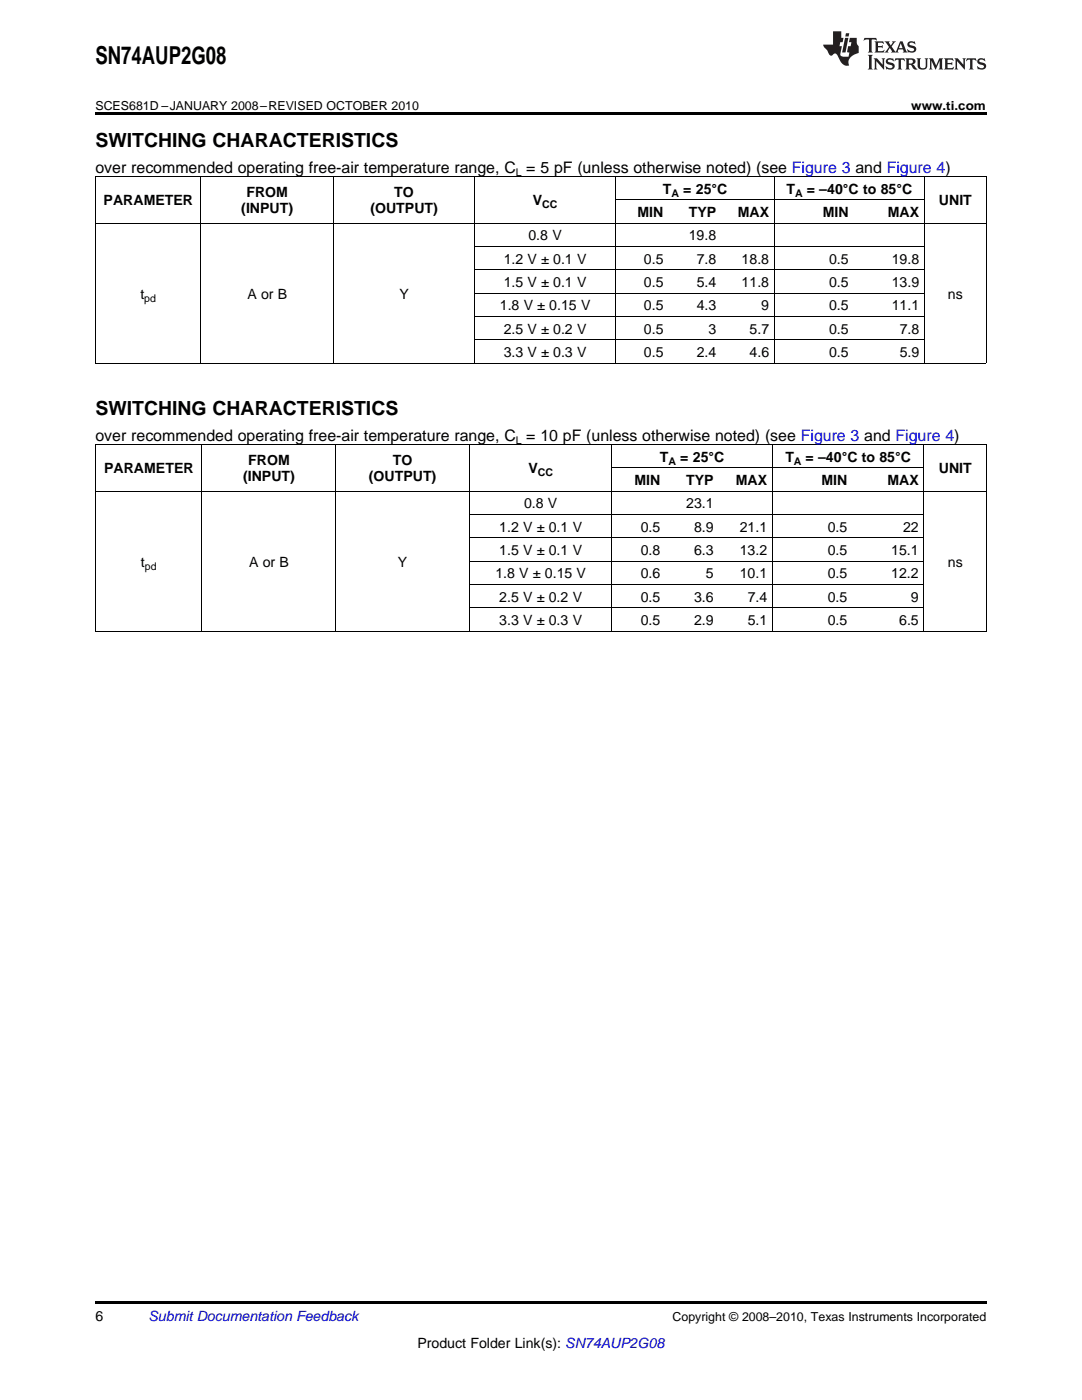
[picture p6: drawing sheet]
<svg xmlns="http://www.w3.org/2000/svg" width="216mm" height="279mm" viewBox="0 0 216 279" stroke-linecap="round" stroke-linejoin="round" font-family="sans-serif">
<defs><g id="words">
<text font-size="4.9" x="19" y="12.8">SN74AUP2G08</text>
<g font-size="3.9">
<text x="19" y="29.3">SWITCHING CHARACTERISTICS</text>
<text x="19" y="82.8">SWITCHING CHARACTERISTICS</text>
</g>
<g font-size="3.2">
<text x="19" y="34.4">over recommended operating free-air temperature range, C = 5 pF (unless otherwise noted) (see Figure 3 and Figure 4)</text>
<text x="19" y="87.9">over recommended operating free-air temperature range, C = 10 pF (unless otherwise noted) (see Figure 3 and Figure 4)</text>
</g>
<g font-size="2.8">
<text x="20.7" y="41">PARAMETER</text>
<text x="49.2" y="39.4">FROM</text>
<text x="78.7" y="39.4">TO</text>
<text x="106.3" y="41">V</text>
<text x="132.3" y="38.7">T</text>
<text x="136.3" y="38.7">= 25°C</text>
<text x="157" y="38.7">T</text>
<text x="161" y="38.7">= –40°C to 85°C</text>
<text x="187.4" y="41">UNIT</text>
<text x="48.2" y="42.6">(INPUT)</text>
<text x="73.9" y="42.6">(OUTPUT)</text>
<text x="105.4" y="48">0.8 V</text>
<text x="127.2" y="43.3">MIN</text>
<text x="137.4" y="43.3">TYP</text>
<text x="137.4" y="48">19.8</text>
<text x="147.2" y="43.3">MAX</text>
<text x="164.2" y="43.3">MIN</text>
<text x="177.2" y="43.3">MAX</text>
<text x="100.5" y="52.6">1.2 V ± 0.1 V</text>
<text x="128.5" y="52.6">0.5</text>
<text x="139" y="52.6">7.8</text>
<text x="148" y="52.6">18.8</text>
<text x="165.4" y="52.6">0.5</text>
<text x="177.9" y="52.6">19.8</text>
<text x="28" y="59.6">t</text>
<text x="49.4" y="59.6">A or B</text>
<text x="79.7" y="59.6">Y</text>
<text x="100.5" y="57.3">1.5 V ± 0.1 V</text>
<text x="128.5" y="57.3">0.5</text>
<text x="139" y="57.3">5.4</text>
<text x="148" y="57.3">11.8</text>
<text x="165.4" y="57.3">0.5</text>
<text x="177.9" y="57.3">13.9</text>
<text x="189.2" y="59.6">ns</text>
<text x="99.7" y="61.9">1.8 V ± 0.15 V</text>
<text x="128.5" y="61.9">0.5</text>
<text x="139" y="61.9">4.3</text>
<text x="151.9" y="61.9">9</text>
<text x="165.4" y="61.9">0.5</text>
<text x="177.9" y="61.9">11.1</text>
<text x="100.5" y="66.6">2.5 V ± 0.2 V</text>
<text x="100.5" y="71.3">3.3 V ± 0.3 V</text>
<text x="128.5" y="66.6">0.5</text>
<text x="128.5" y="71.3">0.5</text>
<text x="139" y="71.3">2.4</text>
<text x="141.4" y="66.6">3</text>
<text x="149.6" y="66.6">5.7</text>
<text x="149.6" y="71.3">4.6</text>
<text x="165.4" y="66.6">0.5</text>
<text x="165.4" y="71.3">0.5</text>
<text x="179.5" y="66.6">7.8</text>
<text x="179.5" y="71.3">5.9</text>
<text x="20.8" y="94.5">PARAMETER</text>
<text x="49.5" y="92.9">FROM</text>
<text x="78.4" y="92.9">TO</text>
<text x="105.4" y="94.5">V</text>
<text x="131.7" y="92.1">T</text>
<text x="135.7" y="92.1">= 25°C</text>
<text x="156.7" y="92.1">T</text>
<text x="160.8" y="92.1">= –40°C to 85°C</text>
<text x="187.3" y="94.5">UNIT</text>
<text x="48.5" y="96.1">(INPUT)</text>
<text x="73.6" y="96.1">(OUTPUT)</text>
<text x="104.6" y="101.5">0.8 V</text>
<text x="126.6" y="96.8">MIN</text>
<text x="136.9" y="96.8">TYP</text>
<text x="136.9" y="101.5">23.1</text>
<text x="146.8" y="96.8">MAX</text>
<text x="163.9" y="96.8">MIN</text>
<text x="177.1" y="96.8">MAX</text>
<text x="99.6" y="106.1">1.2 V ± 0.1 V</text>
<text x="127.8" y="106.1">0.5</text>
<text x="138.5" y="106.1">8.9</text>
<text x="147.6" y="106.1">21.1</text>
<text x="165.2" y="106.1">0.5</text>
<text x="180.2" y="106.1">22</text>
<text x="28.1" y="113.1">t</text>
<text x="49.7" y="113.1">A or B</text>
<text x="79.4" y="113.1">Y</text>
<text x="99.6" y="110.8">1.5 V ± 0.1 V</text>
<text x="127.8" y="110.8">0.8</text>
<text x="138.5" y="110.8">6.3</text>
<text x="147.6" y="110.8">13.2</text>
<text x="165.2" y="110.8">0.5</text>
<text x="177.8" y="110.8">15.1</text>
<text x="189.1" y="113.1">ns</text>
<text x="98.8" y="115.4">1.8 V ± 0.15 V</text>
<text x="127.8" y="115.4">0.6</text>
<text x="140.8" y="115.4">5</text>
<text x="147.6" y="115.4">10.1</text>
<text x="165.2" y="115.4">0.5</text>
<text x="177.8" y="115.4">12.2</text>
<text x="99.6" y="120.1">2.5 V ± 0.2 V</text>
<text x="99.6" y="124.7">3.3 V ± 0.3 V</text>
<text x="127.8" y="120.1">0.5</text>
<text x="127.8" y="124.7">0.5</text>
<text x="138.5" y="120.1">3.6</text>
<text x="138.5" y="124.7">2.9</text>
<text x="149.2" y="120.1">7.4</text>
<text x="149.2" y="124.7">5.1</text>
<text x="165.2" y="120.1">0.5</text>
<text x="165.2" y="124.7">0.5</text>
<text x="179.4" y="124.7">6.5</text>
<text x="181.8" y="120.1">9</text>
<text x="19" y="263.6">6</text>
<text x="83.3" y="269">Product Folder Link(s): SN74AUP2G08</text>
</g>
<text font-size="2.8" fill="#0000c8" x="29.6" y="263.6">Submit Documentation Feedback</text>
<g font-size="2.5">
<text x="19" y="21.9">SCES681D –JANUARY 2008–REVISED OCTOBER 2010</text>
<text x="181.8" y="21.9">www.ti.com</text>
<text x="134.2" y="263.6">Copyright © 2008–2010, Texas Instruments Incorporated</text>
</g>
<g font-size="2.1">
<text x="102.9" y="35.1">L</text>
<text x="108.2" y="41.6">CC</text>
<text x="134" y="39.2">A</text>
<text x="158.6" y="39.2">A</text>
<text x="28.8" y="60.2">pd</text>
<text x="102.9" y="88.5">L</text>
<text x="107.3" y="95">CC</text>
<text x="133.4" y="92.7">A</text>
<text x="158.4" y="92.7">A</text>
<text x="28.9" y="113.7">pd</text>
</g>
</g></defs>
<g fill="#231f20">
<path d="M172.5 7.6l-.1 .5 .4-.2h.6v.1v2.1l-.2 .4h.9l-.2-.4v-2.1l.1-.1h.5l.5 .2-.2-.5zM174.5 8.3l.2 .3v1.5l-.2 .4h1.8l.2-.6a1.04 1.04 0 0 1-1.3 .2v-.7h.6l.3 .2v-.6l-.3 .2h-.6v-.6l.8-.1 .4 .3-.2-.5zM176.5 8.3l.9 1.1-.9 1.1h.8l-.2-.2 .4-.7 .5 .7-.2 .2h1.5l-.2-.2 .2-.4h.9l.1 .4-.2 .2h1l-.3-.3-.7-1.9h-.5l-.9 2-.8-1 .9-1h-.8l.1 .3-.4 .5-.3-.6 .1-.2zM179.7 8.6l.4 1h-.7zM181.3 8.4a.63 .63 0 0 0-.2 .7 .63 .63 0 0 0 .6 .4l.6 .2 .1 .2a.75 .75 0 0 1-.7 .4 .75 .75 0 0 1-.6-.5l.1 .7 .1-.1a1.11 1.11 0 0 0 1.5-.6 1.13 1.13 0 0 0-1.2-.8l-.1-.4a1.04 1.04 0 0 1 1.2 .2l-.2-.5-.2 .1-.4-.2zM173.2 10.9l.2 .4v2.2l-.2 .4h1l-.3-.4v-2.2l.3-.4zM174.3 11.6l.3 .4v1.5l-.3 .4h.8l-.2-.4v-1.3l1.5 1.7v-1.9l.2-.4h-.7l.2 .4v.9l-1.1-1.3zM177 11.8a.62 .62 0 0 0-.2 .7 .62 .62 0 0 0 .6 .4l.6 .1 .1 .3a.76 .76 0 0 1-.7 .3 .76 .76 0 0 1-.7-.4l.2 .7 .1-.1a1.11 1.11 0 0 0 1.5-.6 1.13 1.13 0 0 0-1.2-.8l-.1-.4a1.04 1.04 0 0 1 1.2 .2l-.2-.6-.2 .1-.5-.1zM178.7 11.6l-.2 .6a.61 .61 0 0 1 .8-.3v1.6l-.2 .4h.9l-.2-.4v-1.6a.63 .63 0 0 1 .7 .3l-.1-.6zM180.6 11.6l.3 .4v1.5l-.3 .4h1l-.2-.2-.1-.8 .6 .2a.76 .76 0 0 0 1.2 .7l-1-1a.58 .58 0 0 0 .6-.5 .58 .58 0 0 0-.5-.6zM181.4 11.9h.1a.45 .45 0 0 1 .5 .1 .45 .45 0 0 1 .1 .5l-.8 .2zM182.9 11.6l.2 .2a2.17 2.17 0 0 0 .3 1.9 .99 .99 0 0 0 1.6-.6v-1.1l.2-.4h-.7l.2 .2a1.92 1.92 0 0 1-.2 1.8 .6 .6 0 0 1-.9-.5v-1.1l.2-.4zM185.4 11.6l.2 .4v1.5l-.2 .4h.7l-.2-.4v-1.4l.8 1.8 .8-1.8v1.4l-.2 .4h.9l-.2-.4v-1.5l.2-.4h-.8l-.6 1.5-.6-1.5zM188.4 11.6l.2 .4v1.5l-.2 .4h1.8l.1-.6a1.04 1.04 0 0 1-1.2 .1v-.6h.5l.4 .2v-.6l-.4 .2h-.5v-.7h.8l.3 .3-.1-.6zM190.5 11.6l.2 .4v1.5l-.2 .4h.7l-.2-.4v-1.3l1.5 1.7v-1.9l.2-.4h-.7l.2 .4v.9l-1.1-1.3zM192.9 11.6l-.1 .6a.61 .61 0 0 1 .7-.3l.1 1.6-.3 .4h1l-.3-.4 .1-1.6a.63 .63 0 0 1 .7 .3l-.1-.6zM195.2 11.8a.62 .62 0 0 0-.2 .7 .62 .62 0 0 0 .6 .4l.6 .1 .1 .3a.76 .76 0 0 1-.7 .3 .76 .76 0 0 1-.6-.4l.1 .7 .1-.1a1.11 1.11 0 0 0 1.6-.6 1.13 1.13 0 0 0-1.3-.8l-.1-.4a1.04 1.04 0 0 1 1.2 .2l-.1-.6-.2 .1-.5-.1z"/>
<path d="M166.2 6.3v2.6h-1.9v.4l.8 .9a.91 .91 0 0 0 1 .8 .56 .56 0 0 1 .5-.3 .56 .56 0 0 1 .5 .3l.4 .8a1.53 1.53 0 0 0 1.9 1.2 1.54 1.54 0 0 1 1-2.1l.9-.3v-1.4a1.52 1.52 0 0 1-.4-1.6h-1.3l-.2 .8h.5l-.2 .8h-.5l-.1 1v.2l.4 .1-.2 .8a1.93 1.93 0 0 1-1.6-.3l.3-1.8h-.5l.2-.8h.4l.2-.8h-.4v-1.3zM168.6 7.6l-.6 2.9h.7l.6-2.9zM168.8 6.6l-.1 .7h.6l.2-.7z"/>
</g>
<path d="M19 22.5h177.8v.5h-177.8zM19 259.7h177.8v.5h-177.8z" fill="#000"/>
<g fill="none" stroke="#000" stroke-width=".2">
<path d="M19 35.2h177.8M19.1 35.3v37.2M40.1 35.3v37.2M66.5 35.3v37.2M94.7 35.3v37.2M122.9 35.3v37.2M122.9 39.9h61.6M154.5 35.3v37.2M184.4 35.3v37.2M196.8 35.3v37.2M19 44.5h177.8M94.7 58.5h89.8"/>
<path d="M94.7 53.9h89.8M94.7 49.2h89.8M19 72.5h177.8M94.7 67.8h89.8M94.7 63.2h89.8M19 98h177.8M19 88.7h177.8M19.1 88.8v37.2M40.3 88.8v37.2M67 88.8v37.2M93.6 88.8v37.2M122.1 88.8v37.2"/>
<path d="M122.2 93.4h62.2M154.1 88.8v37.2M184.3 88.8v37.2M196.8 88.8v37.2M93.7 116.6h90.7M93.7 112h90.7M93.7 107.3h90.7M93.7 102.7h90.7M19 126h177.8M93.7 121.3h90.7"/>
</g>
<use href="#words"/>
</svg>
